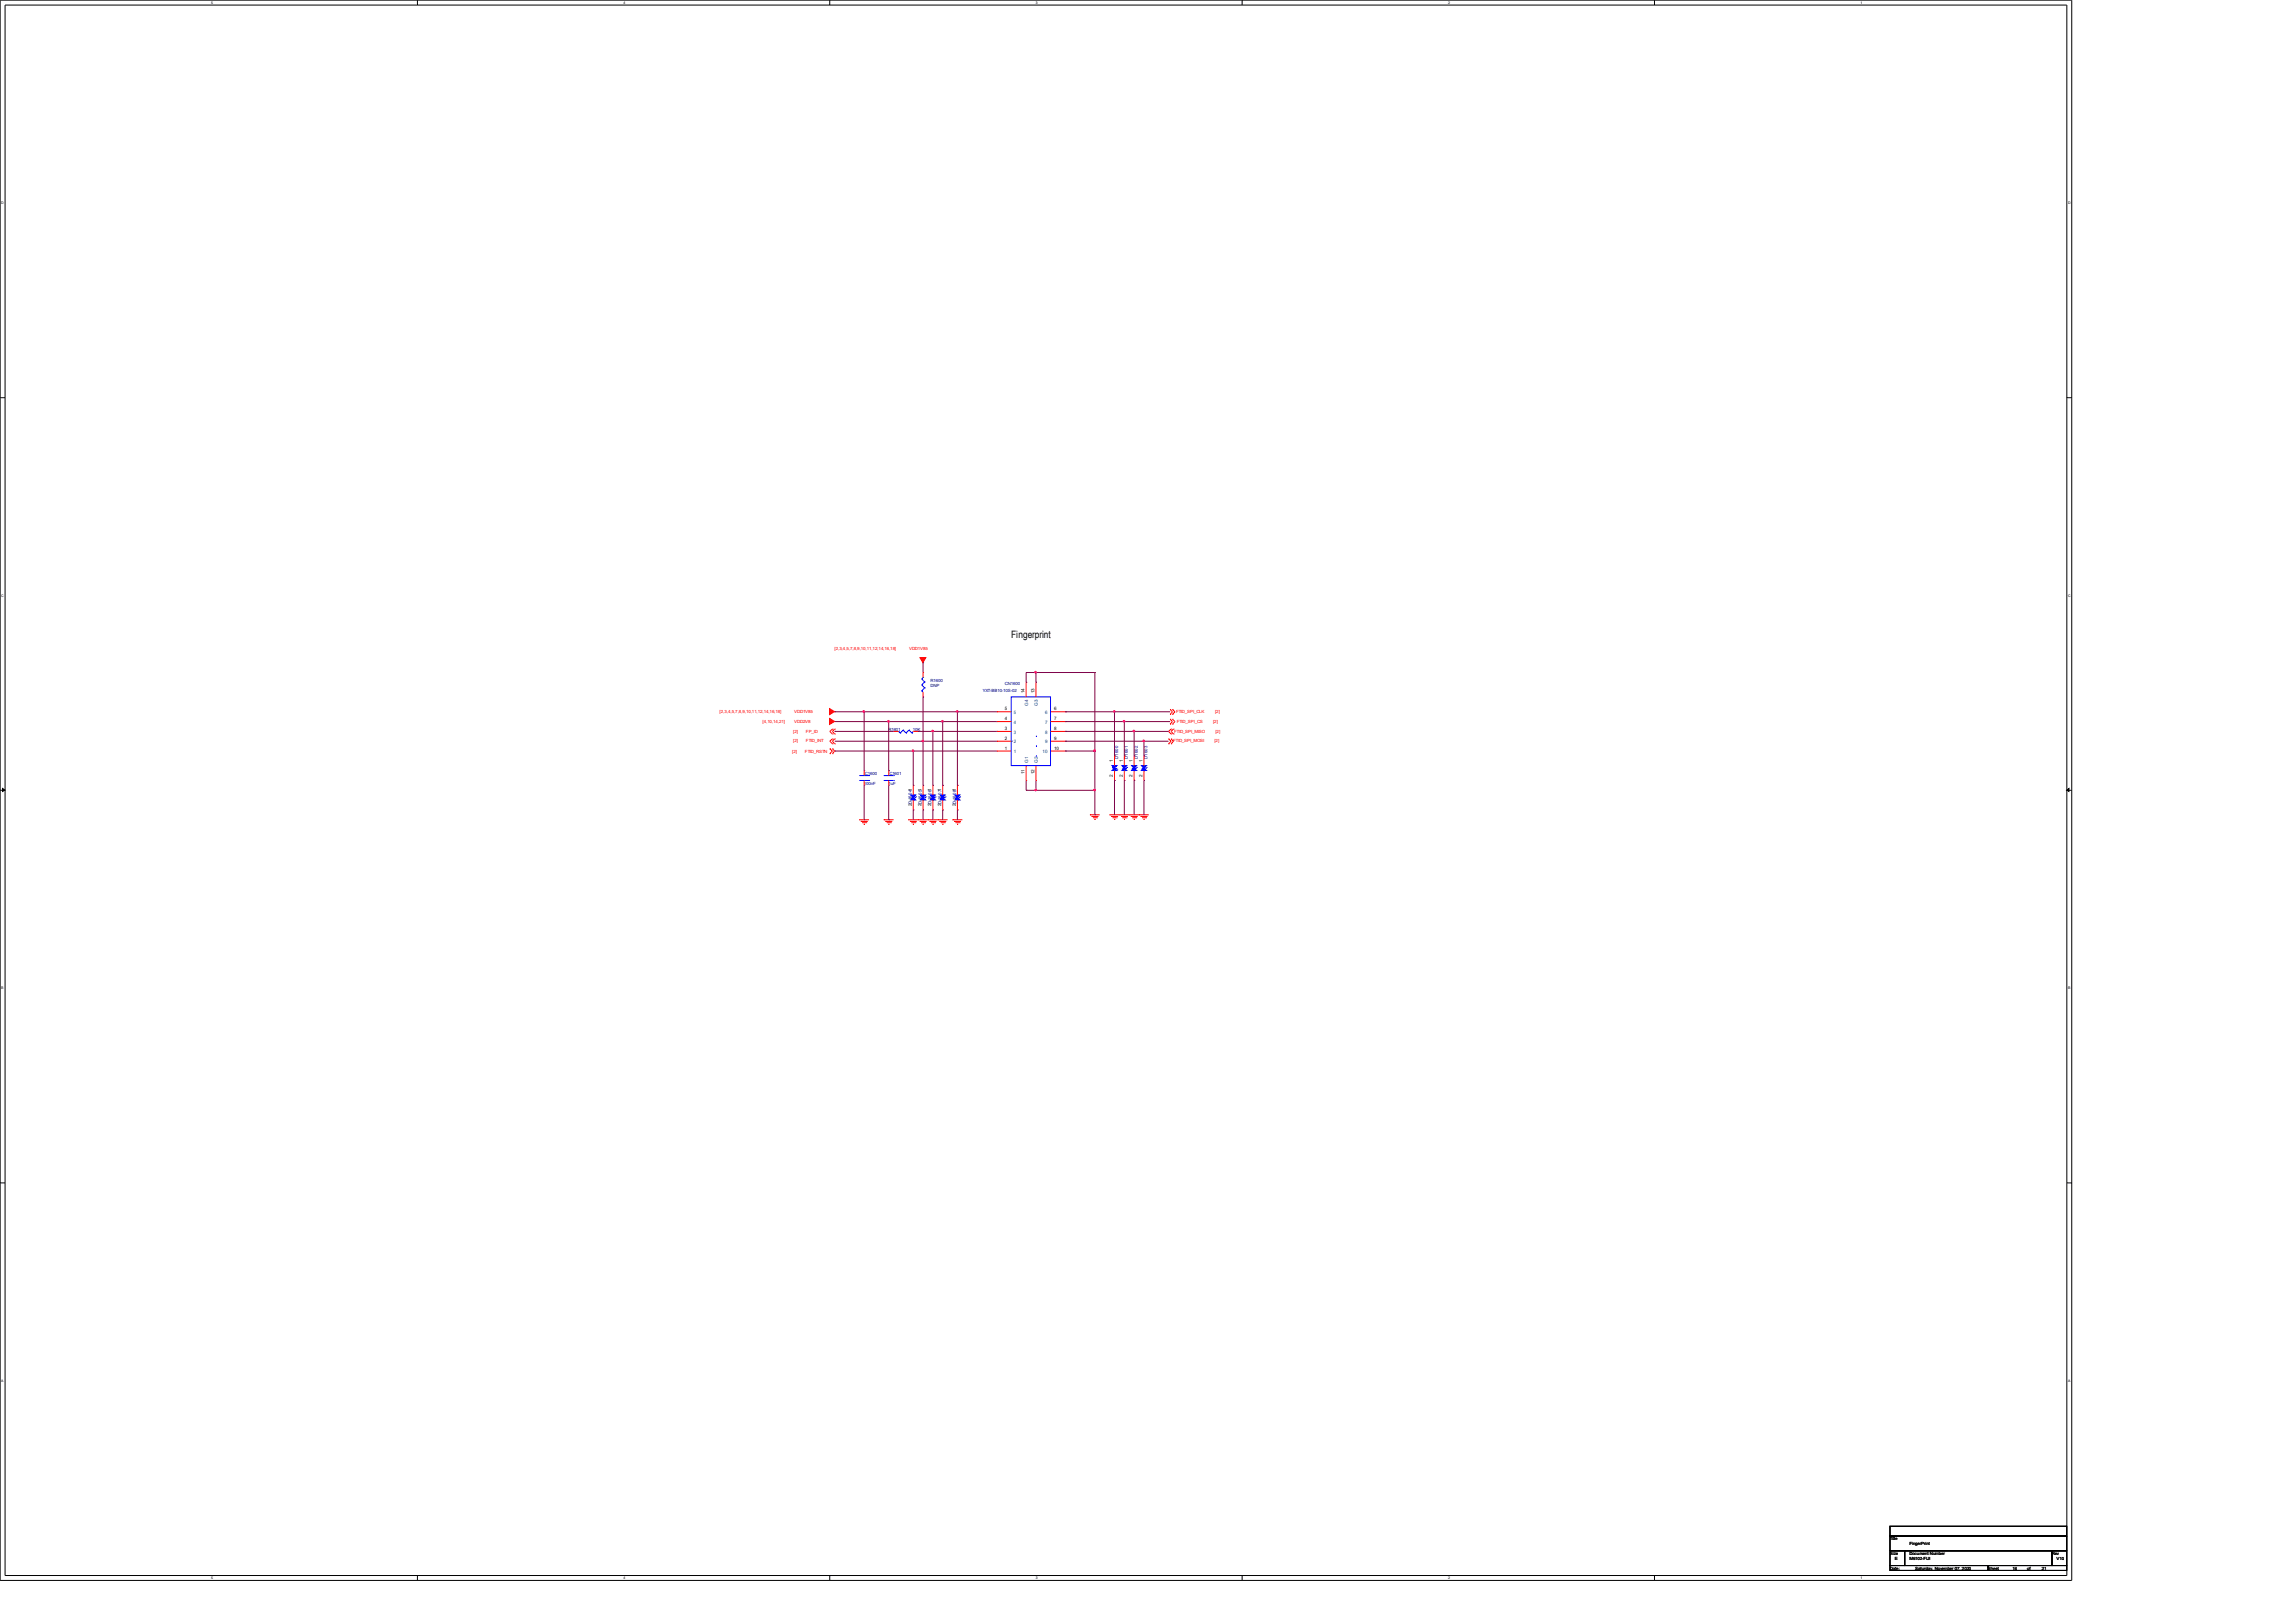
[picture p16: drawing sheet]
<svg xmlns="http://www.w3.org/2000/svg" width="297mm" height="210mm" viewBox="0 0 297 210" stroke-linecap="round" stroke-linejoin="round" font-family="sans-serif">
<defs><g id="words">
<text font-size="1.3" x="130.8" y="82.5">Fingerprint</text>
<g font-size=".6" fill="#f00">
<text x="107.9" y="84.1">[2,3,4,5,7,8,9,10,11,12,14,16,18]</text>
<text x="117.6" y="84.1">VDD1V85</text>
<text x="93.1" y="92.2">[2,3,4,5,7,8,9,10,11,12,14,16,18]</text>
<text x="98.6" y="93.5">[4,10,14,21]</text>
<text x="102.6" y="94.8">[2]</text>
<text x="102.7" y="92.2">VDD1V85</text>
<text x="102.7" y="93.5">VDD2V8</text>
<text x="104.3" y="94.8">FP_ID</text>
<text x="151.9" y="94.9">FTID_SPI_MISO</text>
<text x="152.1" y="92.2">FTID_SPI_CLK</text>
<text x="152.2" y="93.5">FTID_SPI_CS</text>
<text x="156.9" y="93.5">[2]</text>
<text x="157.2" y="92.2">[2]</text>
<text x="157.2" y="94.9">[2]</text>
<text x="102.5" y="97.4">[2]</text>
<text x="102.6" y="96.1">[2]</text>
<text x="104.1" y="97.4">FTID_RSTN</text>
<text x="104.3" y="96.1">FTID_INT</text>
<text x="151.8" y="96.1">FTID_SPI_MOSI</text>
<text x="157.1" y="96.1">[2]</text>
</g>
<g font-size=".6" fill="#000080">
<text x="120.4" y="88.2">R1600</text>
<text x="120.4" y="88.9">DNP</text>
<text x="127.1" y="89.5">YXT-BB10-10S-02</text>
<text x="130" y="88.6">CN1600</text>
<text x="114.9" y="94.5">R1601</text>
<text x="118.1" y="94.5">10K</text>
<text x="111.7" y="101.6">100nF</text>
<text x="111.9" y="100.2">C1600</text>
<text x="114.9" y="101.6">1uF</text>
<text x="115.1" y="100.2">C1601</text>
<text x="144.6" y="98.3" transform="rotate(-90 144.6 98.3)">D1600</text>
<text x="145.9" y="98.3" transform="rotate(-90 145.9 98.3)">D1601</text>
<text x="147.2" y="98.3" transform="rotate(-90 147.2 98.3)">D1602</text>
<text x="148.4" y="98.3" transform="rotate(-90 148.4 98.3)">D1603</text>
</g>
<g font-size=".6">
<text x="132.5" y="89.7" transform="rotate(-90 132.5 89.7)">14</text>
<text x="133.8" y="89.7" transform="rotate(-90 133.8 89.7)">13</text>
<text x="130" y="95.7">2</text>
<text x="130" y="94.4">3</text>
<text x="130" y="93.2">4</text>
<text x="130" y="91.9">5</text>
<text x="136.3" y="94.4">8</text>
<text x="136.3" y="93.2">7</text>
<text x="136.3" y="95.7">9</text>
<text x="136.3" y="91.9">6</text>
<text x="130" y="97">1</text>
<text x="132.5" y="100.2" transform="rotate(-90 132.5 100.2)">11</text>
<text x="133.8" y="100.2" transform="rotate(-90 133.8 100.2)">12</text>
<text x="136.3" y="97">10</text>
<text x="144" y="100.5" transform="rotate(-90 144 100.5)">2</text>
<text x="144" y="98.6" transform="rotate(-90 144 98.6)">1</text>
<text x="145.2" y="100.5" transform="rotate(-90 145.2 100.5)">2</text>
<text x="145.2" y="98.6" transform="rotate(-90 145.2 98.6)">1</text>
<text x="146.5" y="100.5" transform="rotate(-90 146.5 100.5)">2</text>
<text x="146.5" y="98.6" transform="rotate(-90 146.5 98.6)">1</text>
<text x="147.8" y="100.5" transform="rotate(-90 147.8 100.5)">2</text>
<text x="147.8" y="98.6" transform="rotate(-90 147.8 98.6)">1</text>
<text x="117.9" y="104.3" transform="rotate(-90 117.9 104.3)">2D16041</text>
<text x="119.2" y="104.3" transform="rotate(-90 119.2 104.3)">2D16051</text>
<text x="120.5" y="104.3" transform="rotate(-90 120.5 104.3)">2D16061</text>
<text x="121.7" y="104.3" transform="rotate(-90 121.7 104.3)">2D16071</text>
<text x="123.6" y="104.3" transform="rotate(-90 123.6 104.3)">2D16081</text>
<text x="244.5" y="199.3">Title</text>
<text x="244.5" y="201.2">Size</text>
<text x="244.5" y="203.1">Date:</text>
<text x="245.1" y="201.8">E</text>
<text x="247" y="201.2">Document Number</text>
<text x="247" y="201.8">M6102-FIJI</text>
<text x="247" y="199.9">FingerPrint</text>
<text x="247.8" y="203.1">Saturday, November 07, 2020</text>
<text x="257.2" y="203.1">Sheet</text>
<text x="260.3" y="203.1">16</text>
<text x="262.2" y="203.1">of</text>
<text x="264.1" y="203.1">21</text>
<text x="265.4" y="201.2">Rev</text>
<text x="266" y="201.8">V10</text>
</g>
<g font-size=".6" fill="#004080">
<text x="131.1" y="94.9">3</text>
<text x="131.1" y="93.6">4</text>
<text x="131.1" y="92.4">5</text>
<text x="133" y="91.3" transform="rotate(-90 133 91.3)">G4</text>
<text x="134.3" y="91.3" transform="rotate(-90 134.3 91.3)">G3</text>
<text x="135.2" y="94.9">8</text>
<text x="135.2" y="93.6">7</text>
<text x="135.2" y="92.4">6</text>
<text x="131.1" y="97.5">1</text>
<text x="131.1" y="96.2">2</text>
<text x="133" y="98.7" transform="rotate(-90 133 98.7)">G1</text>
<text x="134.3" y="98.7" transform="rotate(-90 134.3 98.7)">G2</text>
<text x="134.9" y="97.5">10</text>
<text x="135.2" y="96.2">9</text>
</g>
<g font-size=".5">
<text x="27.3" y=".5">5</text>
<text x="80.6" y=".5">4</text>
<text x="134" y=".5">3</text>
<text x="187.3" y=".5">2</text>
<text x="240.7" y=".5">1</text>
<text x=".2" y="26.4">D</text>
<text x="267.5" y="26.4">D</text>
<text x=".2" y="77.2">C</text>
<text x="267.5" y="77.2">C</text>
<text x=".2" y="128">B</text>
<text x="267.5" y="128">B</text>
<text x=".2" y="178.8">A</text>
<text x="267.5" y="178.8">A</text>
<text x="27.3" y="204.3">5</text>
<text x="80.6" y="204.3">4</text>
<text x="134" y="204.3">3</text>
<text x="187.3" y="204.3">2</text>
<text x="240.7" y="204.3">1</text>
</g>
</g></defs>
<g fill="none" stroke="#000" stroke-width=".13">
<path d="M0 0h268v204.5h-268zM.7 .7h266.7v203.2h-266.7zM54 0v.7M107.3 0v.7M160.7 0v.7M214 0v.7M0 51.5h.7M267.4 51.5h.6M0 102.3h.7M267.4 102.3h.6M0 153.1h.7M267.4 153.1h.6"/>
<path d="M244.5 197.5h22.8v1.3h-22.8zM244.5 198.8h22.8v1.9h-22.8zM54 203.9v.6M107.3 203.9v.6M160.7 203.9v.6M214 203.9v.6M244.5 200.7h1.9v1.9h-1.9zM244.5 202.6h12.7v.6h-12.7zM246.4 200.7h19v1.9h-19zM257.2 202.6h10.1v.6h-10.1zM265.4 200.7h1.9v1.9h-1.9z"/>
</g>
<path d="M.3 102l.3 .2-.3 .2zM267.3 102.2l.3-.2v.4z" fill="#000" stroke="#000" stroke-width=".13"/>
<g fill="none" stroke="#f00" stroke-width=".13">
<path d="M107.3 97.5h.1M107.3 96.9h.1M107.3 96.9l.4 .3-.4 .3M107.7 95h.1M107.7 94.3h.1M107.7 96.2h.1M107.7 95.6h.1M107.7 96.9h.1M107.7 97.5h.1M107.7 94.3l-.4 .3 .4 .4M107.7 95.6l-.4 .3 .4 .3M107.7 96.9l.3 .3-.3 .3"/>
<path d="M108 95h.1M108 94.3h.1M108 96.2h.1M108 95.6h.1M108 94.3l-.3 .3 .3 .4M108 95.6l-.3 .3 .3 .3M111.8 99.7h.1M111.8 99.7v.7M115 99.7h.1M115 99.7v.7M115.6 94.6h.1M115.6 94.6h.6"/>
<path d="M118.1 94.6h.7M118.8 94.6h.1M119.4 90.2h.1M119.4 87h.1M119.4 87v.7M119.4 89.6v.6M128.9 97.2h.1M128.9 95.9h.1M128.9 94.6h.1M128.9 93.4h.1M128.9 92.1h.1M128.9 94.6h1.9"/>
<path d="M128.9 97.2h1.9M128.9 95.9h1.9M128.9 93.4h1.9M128.9 92.1h1.9M132.7 88.3h.1M132.7 88.3v1.9M132.7 99.1v1.9M134 88.3h.1M134 88.3v1.9M134 99.1v1.9M135.9 94.6h1.9M135.9 97.2h1.9"/>
<path d="M135.9 95.9h1.9M135.9 93.4h1.9M135.9 92.1h1.9M137.8 94.6h.1M137.8 93.4h.1M137.8 95.9h.1M137.8 97.2h.1M137.8 92.1h.1M144.2 97.8h.1M144.2 97.8v1.3M144.2 99.7v1.3M145.4 97.8h.1"/>
<path d="M145.4 97.8v1.3M145.4 99.7v1.3M146.7 97.8h.1M146.7 97.8v1.3M146.7 99.7v1.3M148 97.8h.1M148 97.8v1.3M148 99.7v1.3M151.2 96.2h.1M151.2 95.6h.1M151.2 95.6l.3 .3-.3 .3M151.4 92.4h.1"/>
<path d="M151.4 91.8h.1M151.4 93.7h.1M151.4 93.1h.1M151.4 91.8l.3 .3-.3 .3M151.4 93.1l.3 .3-.3 .3M151.5 94.3h.1M151.5 95h.1M151.5 96.2h.1M151.5 95.6h.1M151.5 94.3l-.3 .3 .3 .4M151.5 95.6l.3 .3-.3 .3M151.7 92.4h.1"/>
<path d="M151.7 91.8h.1M151.7 93.7h.1M151.7 93.1h.1M151.7 91.8l.3 .3-.3 .3M151.7 93.1l.3 .3-.3 .3M151.8 95h.1M151.8 94.3h.1M151.8 94.3l-.3 .3 .3 .4M111.1 106.1h.1M111.1 106.1h1.3M111.4 106.3h.1M111.4 106.3h.8"/>
<path d="M111.5 106.4h.5M111.7 106.7h.1M111.7 106.7h.2M111.8 101.6h.1M111.8 101v.6M112 106.4h.1M114.3 106.1h.1M114.3 106.1h1.3M114.5 106.3h.1M114.5 106.3h.9M114.7 106.4h.5M114.9 106.7h.1"/>
<path d="M115 101.6h.1M115 101v.6M115.2 106.4h.1M117.5 106.1h.1M117.5 106.1h5.1M117.7 106.3h.1M117.7 106.3h.9M117.9 106.4h.5M118.1 106.7h.1M118.1 101.6h.1M118.1 104.8h.1M118.1 101.6v1.3"/>
<path d="M118.1 103.5v1.3M118.4 106.4h.1M118.8 106.1h.1M119 106.3h.1M119 106.3h.9M119.1 106.4h.6M119.4 106.7h.1M119.4 101.6h.1M119.4 104.8h.1M119.4 101.6v1.3M119.4 103.5v1.3M119.7 106.4h.1"/>
<path d="M120 106.1h.1M120.2 106.3h.1M120.2 106.3h.9M120.4 106.4h.5M120.6 106.7h.1M120.6 106.7h.2M120.7 101.6h.1M120.7 104.8h.1M120.7 101.6v1.3M120.7 103.5v1.3M120.9 106.4h.1M121.3 106.1h.1"/>
<path d="M121.5 106.3h.1M121.5 106.3h.9M121.7 106.4h.5M121.9 106.7h.1M121.9 101.6h.1M121.9 104.8h.1M121.9 101.6v1.3M121.9 103.5v1.3M122.2 106.4h.1M123.2 106.1h.1M123.2 106.1h1.3M123.4 106.3h.1"/>
<path d="M123.4 106.3h.9M123.6 106.4h.5M123.8 106.7h.1M123.8 101.6h.1M123.8 104.8h.1M123.8 101.6v1.3M123.8 103.5v1.3M124.1 106.4h.1M132.7 101h.1M134 101h.1M141 105.4h.1M141 105.4h1.3"/>
<path d="M141.2 105.6h.1M141.2 105.6h.9M141.4 105.8h.5M141.6 106h.1M141.9 105.8h.1M143.5 105.4h.1M143.5 105.4h5.1M143.7 105.6h.1M143.7 105.6h.9M143.9 105.8h.5M144.1 106h.1M144.1 106h.2"/>
<path d="M144.2 101h.1M144.4 105.8h.1M144.8 105.4h.1M145 105.6h.1M145 105.6h.9M145.2 105.8h.5M145.4 106h.1M145.4 101h.1M145.7 105.8h.1M146.1 105.4h.1M146.3 105.6h.1M146.3 105.6h.9"/>
<path d="M146.5 105.8h.5M146.7 106h.1M146.7 101h.1M147 105.8h.1M147.3 105.4h.1M147.6 105.6h.1M147.6 105.6h.8M147.7 105.8h.5M147.9 106h.1M147.9 106h.2M148 101h.1M148.2 105.8h.1"/>
</g>
<g fill="#f00" stroke="#f00" stroke-width=".13">
<path d="M119 85.1h.8l-.4 .6z" fill-rule="evenodd"/>
<path d="M107.3 91.7l.6 .4-.6 .4z" fill-rule="evenodd"/>
<path d="M107.3 93l.6 .3-.6 .4z" fill-rule="evenodd"/>
</g>
<g fill="none" stroke="#00f" stroke-width=".13">
<path d="M116.2 94.6h.1M116.2 94.6l.2 .2M116.4 94.8h.1M116.8 94.5h.1M116.8 94.5l.4 .3M116.8 94.5l-.4 .3M117.2 94.8h.1M117.6 94.5h.1M117.6 94.5l.4 .3M117.6 94.5l-.4 .3M118 94.8h.1M118.1 94.6l-.1 .2"/>
<path d="M119.2 89.4h.1M119.2 88.6h.1M119.2 87.9h.1M119.2 89.4l.2 .2M119.2 88.6l.4 .4M119.2 87.9l.4 .3M119.4 87.7h.1M119.4 87.7l-.2 .2M119.6 89h.1M119.6 88.2h.1M119.6 89l-.4 .4M119.6 88.2l-.4 .4"/>
<path d="M130.8 90.2h5.1v8.9h-5.1zM130.8 95.9h.1M134 95.3h.1M134 96.5h.1M134 97.8h.1M143.9 99.3h.1M143.9 99.3l.1 .1M144 99.4h.1M144 99.4h.4M144.2 99.1h.1M144.2 99.7h.1M144.4 99.4h.1"/>
<path d="M144.4 99.4l.1 .1M144.5 99.5h.1M145.1 99.5h.1M145.3 99.4h.1M145.3 99.4h.3M145.3 99.4l-.2 .1M145.4 99.1h.1M145.4 99.7h.1M145.6 99.4h.1M145.8 99.3h.1M145.8 99.3l-.2 .1M146.4 99.5h.1"/>
<path d="M146.5 99.4h.1M146.5 99.4h.4M146.5 99.4l-.1 .1M146.7 99.1h.1M146.7 99.7h.1M146.9 99.4h.1M147 99.3h.1M147 99.3l-.1 .1M147.7 99.5h.1M147.8 99.4h.1M147.8 99.4h.4M147.8 99.4l-.1 .1"/>
<path d="M148 99.1h.1M148 99.7h.1M148.2 99.4h.1M148.3 99.3h.1M148.3 99.3l-.1 .1M111.1 101h1.3M111.1 100.4h1.3M112.4 101h.1M112.4 100.4h.1M114.3 101h1.3M114.3 100.4h1.3M115.6 101h.1"/>
<path d="M115.6 100.4h.1M117.8 103.4h.1M118 103.2h.1M118 103.2h.3M118 103.2l-.2 .2M118.1 102.9h.1M118.1 103.5h.1M118.3 103.2h.1M118.5 103.1h.1M118.5 103.1l-.2 .1M119.1 103.4h.1M119.2 103.2h.1"/>
<path d="M119.2 103.2h.4M119.2 103.2l-.1 .2M119.4 102.9h.1M119.4 103.5h.1M119.6 103.2h.1M119.7 103.1h.1M119.7 103.1l-.1 .1M120.4 103.4h.1M120.5 103.2h.1M120.5 103.2h.4M120.5 103.2l-.1 .2M120.7 102.9h.1"/>
<path d="M120.7 103.5h.1M120.9 103.2h.1M121 103.1h.1M121 103.1l-.1 .1M121.6 103.4h.1M121.8 103.2h.1M121.8 103.2h.4M121.8 103.2l-.2 .2M121.9 102.9h.1M121.9 103.5h.1M122.2 103.2h.1M122.3 103.1h.1"/>
<path d="M122.3 103.1l-.1 .1M123.5 103.4h.1M123.7 103.2h.1M123.7 103.2h.4M123.7 103.2l-.2 .2M123.8 102.9h.1M123.8 103.5h.1M124.1 103.2h.1M124.2 103.1h.1M124.2 103.1l-.1 .1"/>
</g>
<g fill="#00f" stroke="#00f" stroke-width=".13">
<path d="M123.5 102.9h.7l-.4 .3z"/>
<path d="M123.8 103.2l.4 .3h-.7z"/>
<path d="M143.8 99.1h.7l-.4 .3z"/>
<path d="M143.8 99.7l.3-.3 .4 .3z"/>
<path d="M145.1 99.1h.7l-.4 .3z"/>
<path d="M145.4 99.4l.4 .3h-.7z"/>
<path d="M146.4 99.1h.6l-.3 .3z"/>
<path d="M146.7 99.4l.3 .3h-.6z"/>
<path d="M147.7 99.1h.6l-.3 .3z"/>
<path d="M148 99.4l.3 .3h-.6z"/>
<path d="M117.8 102.9h.6l-.3 .3z"/>
<path d="M118.1 103.2l.3 .3h-.6z"/>
<path d="M119.1 102.9h.6l-.3 .3z"/>
<path d="M119.4 103.2l.3 .3h-.6z"/>
<path d="M120.4 102.9h.6l-.4 .3z"/>
<path d="M120.6 103.2l.4 .3h-.6z"/>
<path d="M121.6 102.9h.7l-.4 .3z"/>
<path d="M121.9 103.2l.4 .3h-.7z"/>
</g>
<g fill="none" stroke="#800040" stroke-width=".13">
<path d="M108 92.1h.1M108 94.6h.1M108 97.2h.1M108 92.1h20.9M108 93.4h20.9M108 94.6h7.6M108 95.9h20.9M108 97.2h20.9M111.8 92.1h.1M111.8 92.1v7.6M115 93.4h.1M115 99.7h.1"/>
<path d="M115 93.4v6.3M118.1 97.2h.1M118.1 97.2v4.4M118.8 94.6h.1M118.8 94.6h10.1M119.4 85.7h.1M119.4 90.2h.1M119.4 95.9h.1M119.4 85.7v1.3M119.4 90.2v11.4M120.7 94.6h.1M120.7 94.6v7"/>
<path d="M121.9 93.4h.1M121.9 93.4v8.2M123.8 92.1h.1M123.8 92.1v9.5M132.7 88.3h.1M132.7 87h.1M132.7 87v1.3M132.7 87h8.9M134 88.3h.1M134 87v1.3M137.8 92.1h.1M137.8 93.4h.1"/>
<path d="M137.8 94.6h.1M137.8 95.9h.1M137.8 97.2h.1M137.8 92.1h13.6M137.8 93.4h13.6M137.8 94.6h13.4M137.8 95.9h13.4M137.8 97.2h3.8M141.6 87h.1M141.6 97.2h.1M141.6 87v18.4M144.2 92.1h.1"/>
<path d="M144.2 97.8h.1M144.2 92.1v5.7M145.4 97.8h.1M145.4 93.4h.1M145.4 93.4v4.4M146.7 97.8h.1M146.7 94.6h.1M146.7 94.6v3.2M148 97.8h.1M148 95.9h.1M148 95.9v1.9M111.8 106.1h.1"/>
<path d="M111.8 101.6v4.5M115 106.1h.1M115 101.6v4.5M118.1 101.6h.1M118.1 104.8h.1M118.1 104.8v1.3M119.4 101.6h.1M119.4 104.8h.1M119.4 104.8v1.3M120.7 101.6h.1M120.7 104.8h.1M120.7 104.8v1.3"/>
<path d="M121.9 101.6h.1M121.9 104.8h.1M121.9 104.8v1.3M123.8 101.6h.1M123.8 104.8h.1M123.8 104.8v1.3M132.7 102.3h.1M132.7 101v1.3M132.7 102.3h8.9M134 102.3h.1M134 101v1.3M141.6 102.3h.1"/>
<path d="M141.6 105.4h.1M144.2 101h.1M144.2 101v4.4M145.4 101h.1M145.4 101v4.4M146.7 101h.1M146.7 101v4.4M148 101h.1M148 101v4.4"/>
</g>
<g fill="#f0f" stroke="#f0f" stroke-width=".13">
<circle cx="134" cy="87" r=".11"/>
<circle cx="141.6" cy="97.1" r=".11"/>
<circle cx="111.7" cy="92.1" r=".11"/>
<circle cx="123.8" cy="92.1" r=".11"/>
<circle cx="144.1" cy="92.1" r=".11"/>
<circle cx="114.9" cy="93.3" r=".11"/>
<circle cx="121.9" cy="93.3" r=".11"/>
<circle cx="145.4" cy="93.3" r=".11"/>
<circle cx="120.6" cy="94.6" r=".11"/>
<circle cx="146.7" cy="94.6" r=".11"/>
<circle cx="119.4" cy="95.9" r=".11"/>
<circle cx="147.9" cy="95.9" r=".11"/>
<circle cx="118.1" cy="97.1" r=".11"/>
<circle cx="134" cy="102.2" r=".11"/>
<circle cx="141.6" cy="102.2" r=".11"/>
</g>
<use href="#words"/>
</svg>
